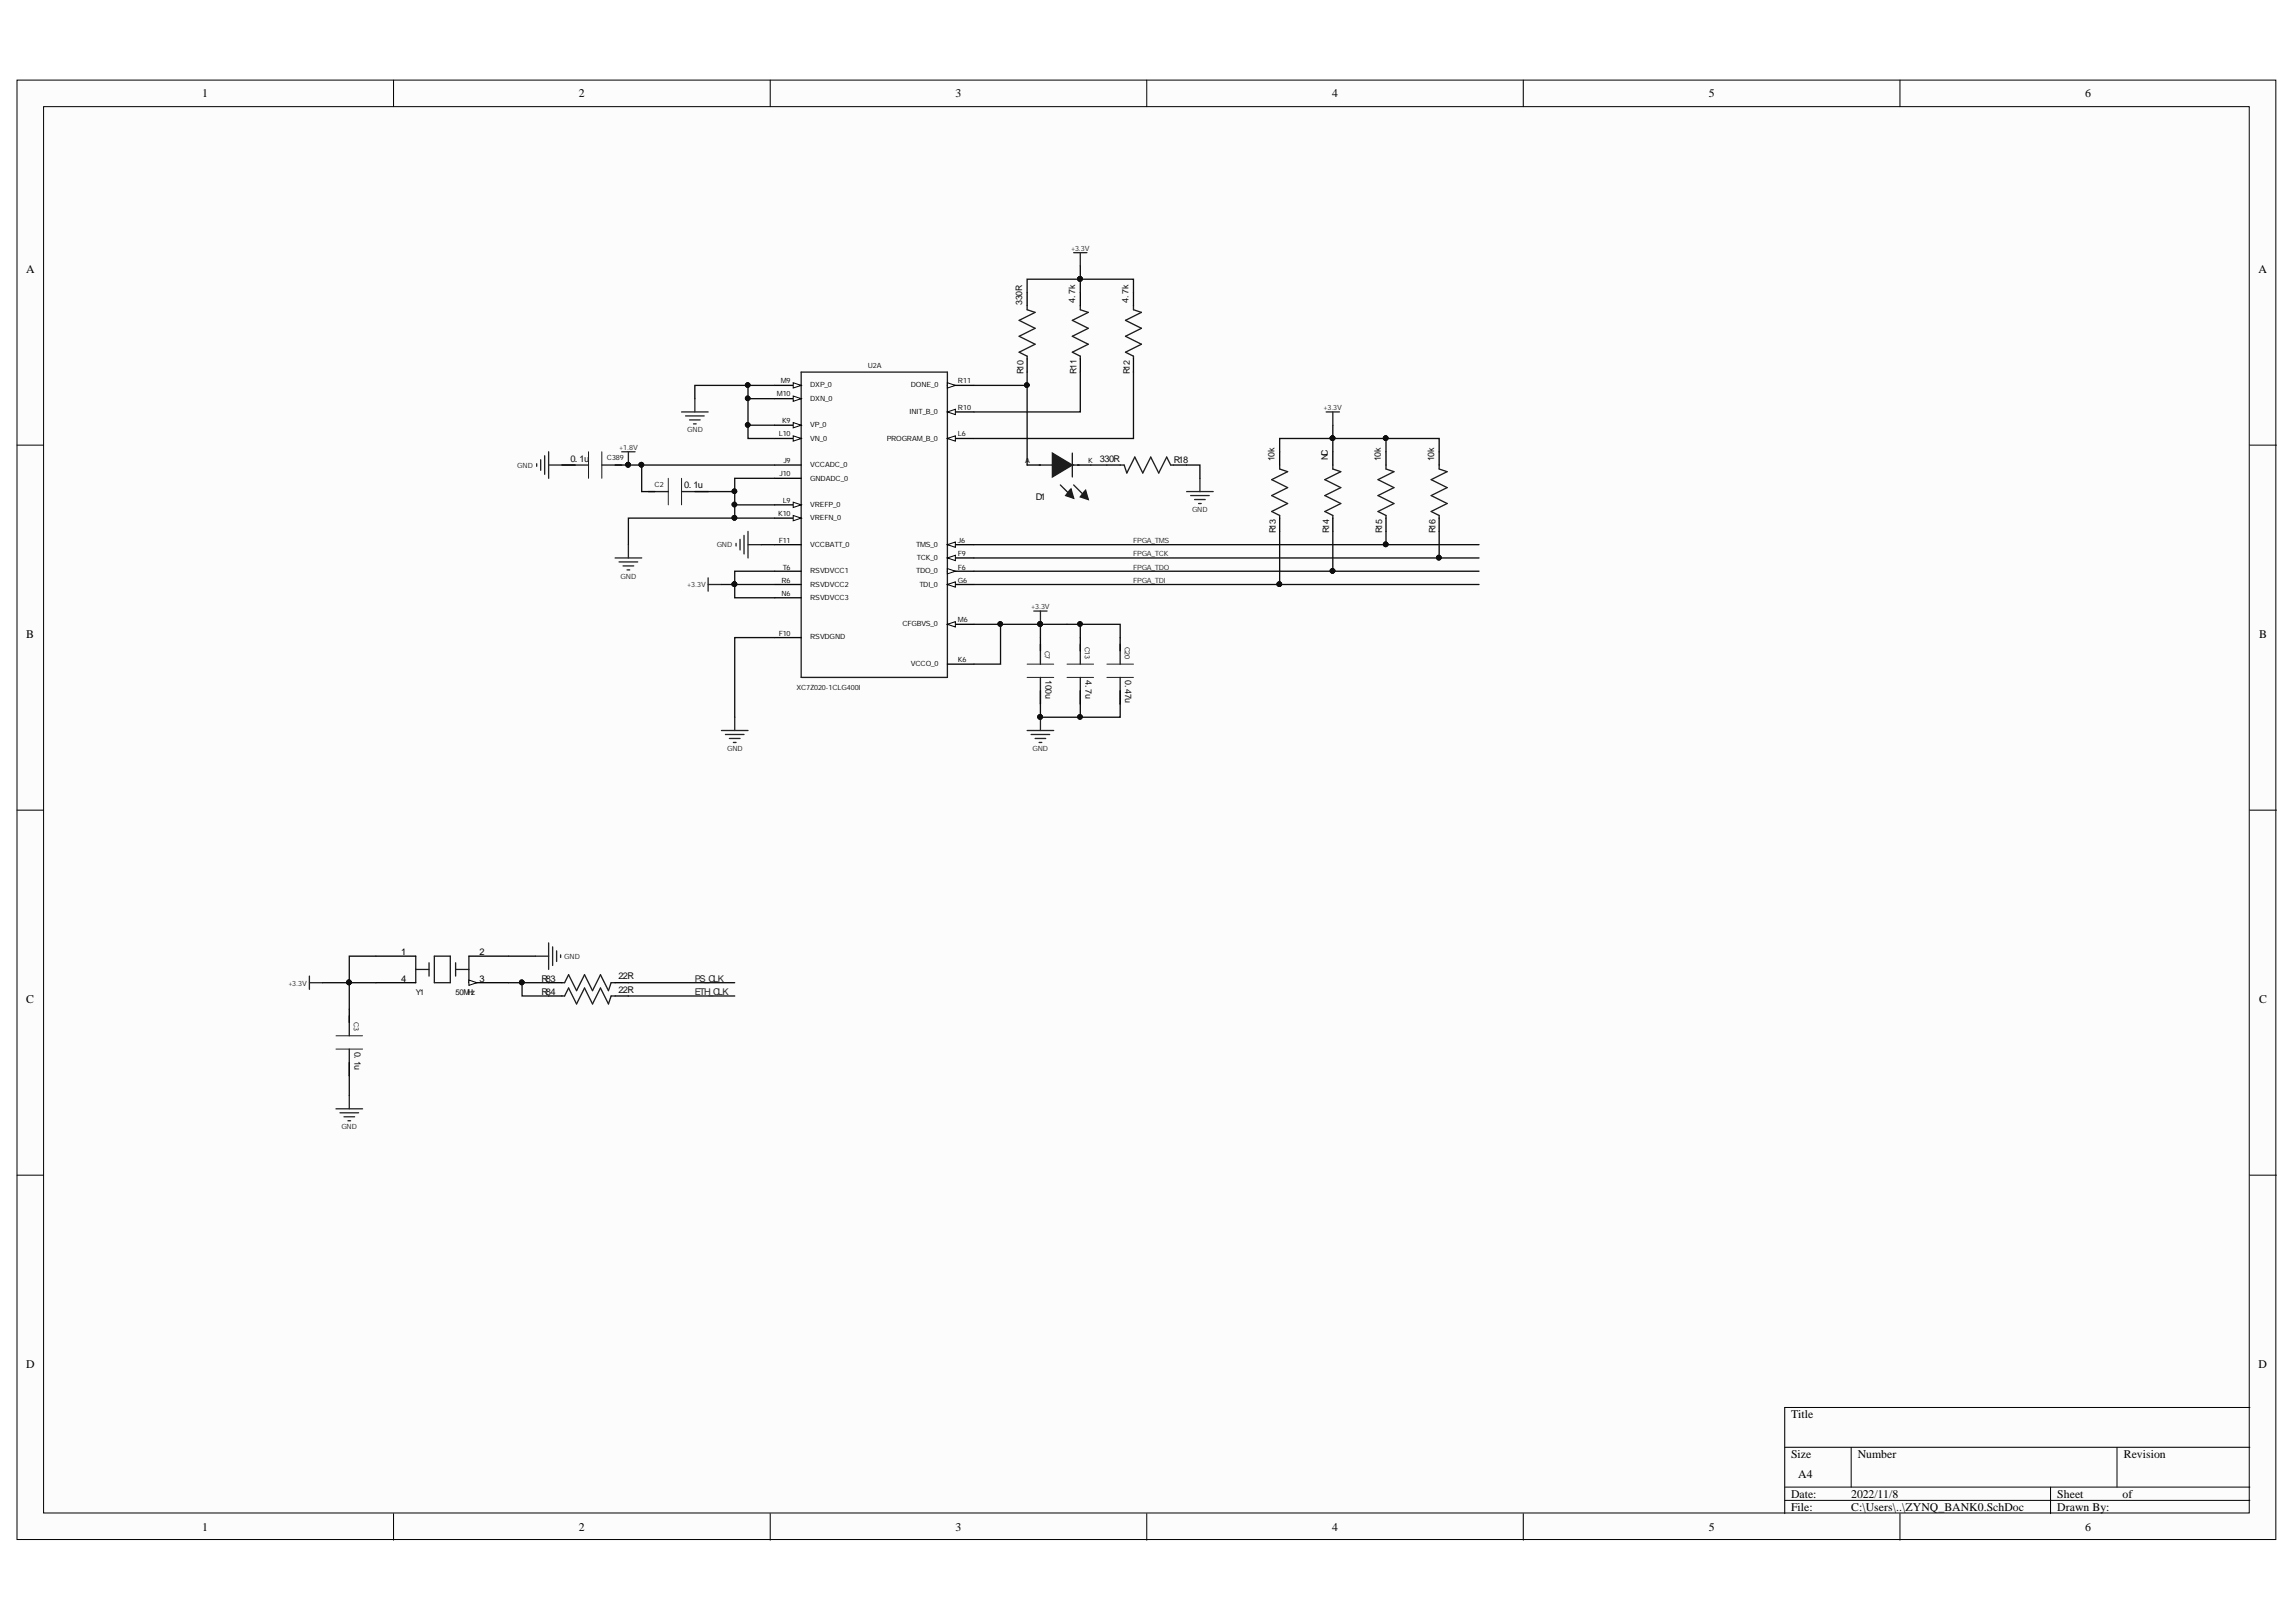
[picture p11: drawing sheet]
<svg xmlns="http://www.w3.org/2000/svg" width="297mm" height="210mm" viewBox="0 0 297 210" stroke-linecap="round" stroke-linejoin="round" font-family="sans-serif">
<defs><g id="words">
<g font-size="1.5">
<text x="26.1" y="12.6">1</text>
<text x="74.9" y="12.6">2</text>
<text x="123.6" y="12.6">3</text>
<text x="172.3" y="12.6">4</text>
<text x="221.1" y="12.6">5</text>
<text x="269.8" y="12.6">6</text>
<text x="3.4" y="35.3">A</text>
<text x="292.2" y="35.3">A</text>
<text x="3.4" y="82.6">B</text>
<text x="292.3" y="82.6">B</text>
<text x="3.4" y="129.8">C</text>
<text x="292.3" y="129.8">C</text>
<text x="3.4" y="177.1">D</text>
<text x="292.2" y="177.1">D</text>
<text x="231.7" y="183.5">Title</text>
<text x="231.7" y="188.7">Size</text>
<text x="232.6" y="191.3">A4</text>
<text x="240.3" y="188.7">Number</text>
<text x="274.8" y="188.7">Revision</text>
<text x="231.7" y="193.8">Date:</text>
<text x="231.7" y="195.5">File:</text>
<text x="239.5" y="193.8">2022/11/8</text>
<text x="239.5" y="195.5">C:\Users\..\ZYNQ_BANK0.SchDoc</text>
<text x="266.1" y="193.8">Sheet</text>
<text x="266.1" y="195.5">Drawn By:</text>
<text x="274.6" y="193.8">of</text>
<text x="26.1" y="198.1">1</text>
<text x="74.9" y="198.1">2</text>
<text x="123.6" y="198.1">3</text>
<text x="172.3" y="198.1">4</text>
<text x="221.1" y="198.1">5</text>
<text x="269.8" y="198.1">6</text>
</g>
<g font-size="1.2" fill="#0e0e0e">
<text x="132.2" y="39.4" transform="rotate(-90 132.2 39.4)">330R</text>
<text x="139.1" y="39.2" transform="rotate(-90 139.1 39.2)">4. 7k</text>
<text x="146" y="39.2" transform="rotate(-90 146 39.2)">4. 7k</text>
<text x="132.4" y="48.4" transform="rotate(-90 132.4 48.4)">R10</text>
<text x="139.3" y="48.3" transform="rotate(-90 139.3 48.3)">R11</text>
<text x="146.2" y="48.4" transform="rotate(-90 146.2 48.4)">R12</text>
<text x="73.8" y="59.7">0. 1u</text>
<text x="142.3" y="59.7">330R</text>
<text x="151.9" y="59.9">R18</text>
<text x="164.9" y="59.7" transform="rotate(-90 164.9 59.7)">10k</text>
<text x="171.8" y="59.5" transform="rotate(-90 171.8 59.5)">NC</text>
<text x="178.6" y="59.7" transform="rotate(-90 178.6 59.7)">10k</text>
<text x="185.5" y="59.7" transform="rotate(-90 185.5 59.7)">10k</text>
<text x="88.5" y="63.2">0. 1u</text>
<text x="134" y="64.7">D1</text>
<text x="165.1" y="69" transform="rotate(-90 165.1 69)">R13</text>
<text x="171.9" y="69" transform="rotate(-90 171.9 69)">R14</text>
<text x="178.8" y="69" transform="rotate(-90 178.8 69)">R15</text>
<text x="185.7" y="69" transform="rotate(-90 185.7 69)">R16</text>
<text x="135.3" y="88" transform="rotate(90 135.3 88)">100u</text>
<text x="140.4" y="88" transform="rotate(90 140.4 88)">4. 7u</text>
<text x="145.6" y="88" transform="rotate(90 145.6 88)">0. 47u</text>
<text x="70" y="127.1">R83</text>
<text x="70" y="128.8">R84</text>
<text x="80" y="126.7">22R</text>
<text x="80" y="128.4">22R</text>
<text x="45.8" y="136.1" transform="rotate(90 45.8 136.1)">0. 1u</text>
</g>
<g font-size="1.2">
<text x="51.9" y="123.6">1</text>
<text x="62" y="123.6">2</text>
<text x="51.9" y="127.1">4</text>
<text x="62" y="127.1">3</text>
</g>
<g font-size="1.2" fill="#262626">
<text x="89.9" y="127.1">PS_CLK</text>
<text x="89.9" y="128.8">ETH_CLK</text>
</g>
<g font-size="1" fill="#0e0e0e">
<text x="53.8" y="128.8">Y1</text>
<text x="58.9" y="128.8">50MHz</text>
</g>
<g font-size=".9" fill="#262626">
<text x="138.6" y="32.5">+3.3V</text>
<text x="171.2" y="53.1">+3.3V</text>
<text x="80.1" y="58.2">+1.8V</text>
<text x="88.9" y="56">GND</text>
<text x="66.9" y="60.5">GND</text>
<text x="92.7" y="70.8">GND</text>
<text x="146.6" y="70.2">FPGA_TMS</text>
<text x="146.6" y="71.9">FPGA_TCK</text>
<text x="154.2" y="66.3">GND</text>
<text x="80.3" y="74.9">GND</text>
<text x="88.9" y="76">+3.3V</text>
<text x="146.6" y="73.7">FPGA_TDO</text>
<text x="146.6" y="75.4">FPGA_TDI</text>
<text x="133.4" y="78.9">+3.3V</text>
<text x="94.1" y="97.2">GND</text>
<text x="133.6" y="97.2">GND</text>
<text x="73" y="124.1">GND</text>
<text x="37.3" y="127.6">+3.3V</text>
<text x="44.2" y="146.1">GND</text>
</g>
<g font-size=".9" fill="#0e0e0e">
<text x="112.3" y="47.6">U2A</text>
<text x="78.5" y="59.6">C389</text>
<text x="84.7" y="63.1">C2</text>
<text x="140.3" y="83.7" transform="rotate(90 140.3 83.7)">C13</text>
<text x="145.5" y="83.7" transform="rotate(90 145.5 83.7)">C20</text>
<text x="103" y="89.3">XC7Z020-1CLG400I</text>
<text x="135.2" y="84.2" transform="rotate(90 135.2 84.2)">C7</text>
<text x="45.8" y="132.3" transform="rotate(90 45.8 132.3)">C3</text>
</g>
<g font-size=".9">
<text x="100.5" y="51.3">M10</text>
<text x="101" y="49.6">M9</text>
<text x="104.8" y="50.1">DXP_0</text>
<text x="104.8" y="51.9">DXN_0</text>
<text x="117.7" y="53.6">INIT_B_0</text>
<text x="117.8" y="50.1">DONE_0</text>
<text x="123.9" y="49.6">R11</text>
<text x="123.9" y="53.1">R10</text>
<text x="100.8" y="56.5">L10</text>
<text x="101.2" y="54.8">K9</text>
<text x="101.3" y="59.9">J9</text>
<text x="104.8" y="57.1">VN_0</text>
<text x="104.8" y="55.3">VP_0</text>
<text x="114.7" y="57.1">PROGRAM_B_0</text>
<text x="123.9" y="56.5">L6</text>
<text x="132.6" y="59.9">A</text>
<text x="140.8" y="59.9">K</text>
<text x="100.8" y="61.6">J10</text>
<text x="101.3" y="65.1">L9</text>
<text x="104.8" y="62.2">GNDADC_0</text>
<text x="104.8" y="60.4">VCCADC_0</text>
<text x="104.8" y="65.6">VREFP_0</text>
<text x="100.7" y="66.8">K10</text>
<text x="100.8" y="70.2">F11</text>
<text x="104.8" y="70.7">VCCBATT_0</text>
<text x="104.8" y="67.3">VREFN_0</text>
<text x="118.5" y="70.7">TMS_0</text>
<text x="123.9" y="71.9">F9</text>
<text x="123.9" y="70.2">J6</text>
<text x="101.1" y="77.1">N6</text>
<text x="101.1" y="75.4">R6</text>
<text x="101.3" y="73.7">T6</text>
<text x="104.8" y="77.6">RSVDVCC3</text>
<text x="104.8" y="75.9">RSVDVCC2</text>
<text x="104.8" y="74.2">RSVDVCC1</text>
<text x="118.5" y="74.2">TDO_0</text>
<text x="118.6" y="72.4">TCK_0</text>
<text x="118.9" y="75.9">TDI_0</text>
<text x="123.9" y="75.4">G6</text>
<text x="123.9" y="73.7">F6</text>
<text x="100.8" y="82.2">F10</text>
<text x="104.8" y="82.8">RSVDGND</text>
<text x="116.7" y="81.1">CFGBVS_0</text>
<text x="123.9" y="80.6">M6</text>
<text x="117.8" y="86.2">VCCO_0</text>
<text x="123.9" y="85.7">K6</text>
</g>
</g></defs>
<g fill="#fcfcfc" stroke="#000" stroke-width=".13">
<path d="M2.2 10.4h292.2v188.8h-292.2z"/>
<path d="M5.6 13.8h285.4v182h-285.4z"/>
</g>
<g fill="none" stroke="#000" stroke-width=".13">
<path d="M50.9 10.4v3.4M99.6 10.4v3.4M148.4 10.4v3.4M197.1 10.4v3.4M245.8 10.4v3.4M2.2 57.6h3.4M291.1 57.6h3.4M2.2 104.8h3.4M291.1 104.8h3.4M2.2 152.1h3.4M291.1 152.1h3.4M50.9 195.9v3.4"/>
<path d="M99.6 195.9v3.4M148.4 195.9v3.4M197.1 195.9v3.4M230.9 187.3h60.2M230.9 192.4h60.2M230.9 194.2h60.2M239.5 187.3v5.1M245.8 195.9v3.4M265.3 192.4v3.5M273.9 187.3v5.1M291.1 182.1h-60.2v13.8"/>
</g>
<path d="M103.7 48.2h18.9v39.5h-18.9z" fill="none" stroke="#1c1c1c" stroke-width=".17"/>
<path d="M122.6 49.9h3.4" fill="none" stroke="#000" stroke-width=".17"/>
<path d="M122.6 49.5l1 .4-1 .3z" fill="#fcfcfc"/>
<path d="M122.6 49.5l1 .4-1 .3z" fill="none" stroke="#000" stroke-width=".13"/>
<path d="M100.2 49.9h3.5" fill="none" stroke="#000" stroke-width=".17"/>
<path d="M102.6 49.5l1.1 .4-1.1 .3z" fill="#fcfcfc"/>
<path d="M102.6 49.5l1.1 .4-1.1 .3z" fill="none" stroke="#000" stroke-width=".13"/>
<path d="M100.2 61.9h3.5M100.2 60.2h3.5M100.2 65.3h3.5" fill="none" stroke="#000" stroke-width=".17"/>
<path d="M102.6 65l1.1 .3-1.1 .4z" fill="#fcfcfc"/>
<path d="M102.6 65l1.1 .3-1.1 .4z" fill="none" stroke="#000" stroke-width=".13"/>
<path d="M100.2 56.7h3.5" fill="none" stroke="#000" stroke-width=".17"/>
<path d="M102.6 56.4l1.1 .3-1.1 .4z" fill="#fcfcfc"/>
<path d="M102.6 56.4l1.1 .3-1.1 .4z" fill="none" stroke="#000" stroke-width=".13"/>
<path d="M100.2 70.5h3.5M122.6 72.2h3.4" fill="none" stroke="#000" stroke-width=".17"/>
<path d="M122.6 72.2l1-.3v.6z" fill="#fcfcfc"/>
<path d="M122.6 72.2l1-.3v.6z" fill="none" stroke="#000" stroke-width=".13"/>
<path d="M100.2 51.6h3.5" fill="none" stroke="#000" stroke-width=".17"/>
<path d="M102.6 51.2l1.1 .4-1.1 .3z" fill="#fcfcfc"/>
<path d="M102.6 51.2l1.1 .4-1.1 .3z" fill="none" stroke="#000" stroke-width=".13"/>
<path d="M100.2 67.1h3.5" fill="none" stroke="#000" stroke-width=".17"/>
<path d="M102.6 66.7l1.1 .4-1.1 .3z" fill="#fcfcfc"/>
<path d="M102.6 66.7l1.1 .4-1.1 .3z" fill="none" stroke="#000" stroke-width=".13"/>
<path d="M100.2 55h3.5" fill="none" stroke="#000" stroke-width=".17"/>
<path d="M102.6 54.7l1.1 .3-1.1 .4z" fill="#fcfcfc"/>
<path d="M102.6 54.7l1.1 .3-1.1 .4z" fill="none" stroke="#000" stroke-width=".13"/>
<path d="M122.6 53.3h3.4M100.2 77.4h3.5M100.2 75.6h3.5M100.2 82.5h3.5" fill="none" stroke="#000" stroke-width=".17"/>
<path d="M122.6 53.3l1-.3v.7z" fill="#fcfcfc"/>
<path d="M122.6 53.3l1-.3v.7z" fill="none" stroke="#000" stroke-width=".13"/>
<path d="M122.6 75.6h3.4" fill="none" stroke="#000" stroke-width=".17"/>
<path d="M122.6 75.6l1-.3v.7z" fill="#fcfcfc"/>
<path d="M122.6 75.6l1-.3v.7z" fill="none" stroke="#000" stroke-width=".13"/>
<path d="M122.6 73.9h3.4" fill="none" stroke="#000" stroke-width=".17"/>
<path d="M122.6 73.6l1 .3-1 .4z" fill="#fcfcfc"/>
<path d="M122.6 73.6l1 .3-1 .4z" fill="none" stroke="#000" stroke-width=".13"/>
<path d="M100.2 73.9h3.5M122.6 80.8h3.4" fill="none" stroke="#000" stroke-width=".17"/>
<path d="M122.6 80.8l1-.4v.7z" fill="#fcfcfc"/>
<path d="M122.6 80.8l1-.4v.7z" fill="none" stroke="#000" stroke-width=".13"/>
<path d="M122.6 56.7h3.4" fill="none" stroke="#000" stroke-width=".17"/>
<path d="M122.6 56.7l1-.3v.7z" fill="#fcfcfc"/>
<path d="M122.6 56.7l1-.3v.7z" fill="none" stroke="#000" stroke-width=".13"/>
<path d="M122.6 70.5h3.4" fill="none" stroke="#000" stroke-width=".17"/>
<path d="M122.6 70.5l1-.4v.7z" fill="#fcfcfc"/>
<path d="M122.6 70.5l1-.4v.7z" fill="none" stroke="#000" stroke-width=".13"/>
<g fill="none" stroke="#000" stroke-width=".17">
<path d="M132.9 37.8v1.8M139.8 37.8v1.8M146.6 37.8v1.8M132.9 46.4v1.8M139.8 46.4v1.8M146.6 46.4v1.8M165.6 58.5v1.7M172.4 58.5v1.7M179.3 58.5v1.7M186.2 58.5v1.7M83 63.6h1.7M89.9 63.6h1.7"/>
<path d="M165.6 67.1v1.7M172.4 67.1v1.7M179.3 67.1v1.7M186.2 67.1v1.7M122.6 85.9h3.4M45.2 130.6v1.7M45.2 137.5v1.7M48.6 123.7h5.2M48.6 127.2h5.2M60.7 123.7h5.1M60.7 127.2h5.1"/>
</g>
<g fill="none" stroke="#1c1c1c" stroke-width=".17">
<path d="M132.9 39.6v.5l1 .3-2 1.1 2 1-2 1 2 1-2 1.1 1 .5v.3M139.8 39.6v.5l1 .3-2.1 1.1 2.1 1-2.1 1 2.1 1-2.1 1.1 1.1 .5v.3M146.6 39.6v.5l1.1 .3-2.1 1.1 2.1 1-2.1 1 2.1 1-2.1 1.1 1 .5v.3M83.9 63.6h2.6M88.2 63.6h3.4M165.6 60.2v.5l1 .3-2.1 1.1 2.1 1-2.1 1 2.1 1.1-2.1 1 1.1 .5v.4M172.4 60.2v.5l1.1 .3-2.1 1.1 2.1 1-2.1 1 2.1 1.1-2.1 1 1 .5v.4M179.3 60.2v.5l1 .3-2 1.1 2 1-2 1 2 1.1-2 1 1 .5v.4M186.2 60.2v.5l1 .3-2 1.1 2 1-2 1 2 1.1-2 1 1 .5v.4M45.2 131.5v2.5M45.2 135.8v3.4M53.8 125.5h1.7"/>
<path d="M53.8 123.7v3.5M55.5 124.6v1.7M56.2 123.7h2.1v3.5h-2.1zM58.9 124.6v1.7M58.9 125.5h1.8M60.7 123.7v3.5"/>
</g>
<path d="M86.5 61.9v3.4M88.2 61.9v3.4M43.5 134h3.4M43.5 135.8h3.4" fill="none" stroke="#1c1c1c" stroke-width=".13"/>
<path d="M60.7 126.8l1 .4-1 .3z" fill="#fcfcfc"/>
<path d="M60.7 126.8l1 .4-1 .3z" fill="none" stroke="#000" stroke-width=".13"/>
<path d="M138.7 58.6v3.1M134.4 60.2h5.2M134.6 83.4v2.5M134.6 87.7v3.4M139.8 83.4v2.5M139.8 87.7v3.4M144.9 83.4v2.5M144.9 87.7v3.4" fill="none" stroke="#1c1c1c" stroke-width=".17"/>
<path d="M132.9 85.9h3.4M132.9 87.7h3.4M138 85.9h3.5M138 87.7h3.5M143.2 85.9h3.4M143.2 87.7h3.4" fill="none" stroke="#1c1c1c" stroke-width=".13"/>
<path d="M134.6 82.5v1.7M134.6 89.4v1.7M139.8 82.5v1.7M139.8 89.4v1.7M144.9 82.5v1.7M144.9 89.4v1.7" fill="none" stroke="#000" stroke-width=".17"/>
<path d="M136.1 58.6l2.6 1.6h-2.6z" fill="#1c1c1c"/>
<path d="M136.1 58.6l2.6 1.6h-2.6z" fill="none" stroke="#1c1c1c" stroke-width=".17"/>
<path d="M136.1 60.2h2.6l-2.6 1.5z" fill="#1c1c1c"/>
<path d="M136.1 60.2h2.6l-2.6 1.5zM137.2 62.8l1.7 1.7" fill="none" stroke="#1c1c1c" stroke-width=".17"/>
<path d="M138.4 63.4l.2-.1 .3 1.2-1-.4z" fill-rule="evenodd" fill="#1c1c1c"/>
<path d="M138.4 63.4l.2-.1 .3 1.2-1-.4zM138.9 62.8l1.7 1.7" fill="none" stroke="#1c1c1c" stroke-width=".17"/>
<path d="M140.3 63.6l.1-.2 .4 1.2-1-.3z" fill-rule="evenodd" fill="#1c1c1c"/>
<path d="M72.7 60.2h3.4M77.9 60.2h2.5M140.3 63.6l.1-.2 .4 1.2-1-.3zM144.9 60.2h.5l.4 1 1-2.1 1 2.1 1.1-2.1 1 2.1 1-2.1 .6 1.1h.3M72.7 127.2h.3l.6-1.1 1 2.1 1-2.1 1.1 2.1 1-2.1 1 2.1 .4-1h.5M72.7 128.9h.3l.6-1 1 2 1-2 1.1 2 1-2 1 2 .4-1h.5" fill="none" stroke="#1c1c1c" stroke-width=".17"/>
<path d="M72.7 60.2h1.7M79.6 60.2h1.7M132.9 60.2h1.7M139.4 60.2h1.7M143.2 60.2h1.7M151.8 60.2h1.7M71 127.2h1.7M71 128.9h1.7M79.6 127.2h1.7M79.6 128.9h1.7" fill="none" stroke="#000" stroke-width=".17"/>
<g fill="none" stroke="#262626" stroke-width=".17">
<path d="M138.9 32.7h1.7M139.8 32.7v1.7M69.9 59.5v1.4M70.5 59v2.4M71 58.5v3.4M80.4 58.5h1.8M81.3 58.5v1.7M88.2 53.3h3.4M88.7 53.8h2.4M89.2 54.3h1.4M89.7 54.9h.4M89.9 51.6v1.7"/>
<path d="M171.6 53.3h1.7M172.4 53.3v1.7M69.4 60v.4M71 60.2h1.7M79.6 72.2h3.4M80.1 72.7h2.4M80.6 73.2h1.4M81.1 73.8h.4M81.3 70.5v1.7M91.6 74.8v1.7M91.6 75.6h1.7M95.2 70.3v.4"/>
<path d="M95.7 69.8v1.4M96.3 69.3v2.4M96.8 68.8v3.4M96.8 70.5h1.7M133.7 79.1h1.8M134.6 79.1v1.7M153.5 63.6h3.5M154 64.1h2.4M154.5 64.6h1.4M155.1 65.2h.3M155.2 61.9v1.7M93.3 94.5h3.5"/>
<path d="M93.8 95.1h2.5M94.4 95.6h1.3M94.9 96.1h.3M95.1 92.8v1.7M132.9 94.5h3.4M133.4 95.1h2.4M133.9 95.6h1.4M134.4 96.1h.4M134.6 92.8v1.7M40 126.3v1.7M40 127.2h1.7M69.3 123.7h1.7"/>
<path d="M71 122v3.5M71.5 122.5v2.4M72 123v1.4M72.5 123.6v.3M43.5 143.5h3.4M44 144h2.4M44.5 144.5h1.4M45 145h.4M45.2 141.8v1.7"/>
</g>
<g fill="#0e0e0e" stroke="#0e0e0e" stroke-width=".13">
<circle cx="134.6" cy="80.8" r=".3"/>
<circle cx="81.3" cy="60.1" r=".3"/>
<circle cx="134.6" cy="92.8" r=".3"/>
<circle cx="95" cy="67" r=".3"/>
<circle cx="139.7" cy="36.1" r=".3"/>
<circle cx="172.4" cy="56.7" r=".3"/>
<circle cx="179.3" cy="56.7" r=".3"/>
<circle cx="95" cy="75.6" r=".3"/>
<circle cx="45.1" cy="127.1" r=".3"/>
<circle cx="179.3" cy="70.4" r=".3"/>
<circle cx="186.1" cy="72.2" r=".3"/>
<circle cx="172.4" cy="73.9" r=".3"/>
<circle cx="165.5" cy="75.6" r=".3"/>
<circle cx="83" cy="60.1" r=".3"/>
<circle cx="67.5" cy="127.1" r=".3"/>
<circle cx="132.8" cy="49.8" r=".3"/>
<circle cx="95" cy="65.3" r=".3"/>
<circle cx="95" cy="63.6" r=".3"/>
<circle cx="129.4" cy="80.8" r=".3"/>
<circle cx="139.7" cy="92.8" r=".3"/>
<circle cx="139.7" cy="80.8" r=".3"/>
<circle cx="96.7" cy="55" r=".3"/>
<circle cx="96.7" cy="51.5" r=".3"/>
<circle cx="96.7" cy="49.8" r=".3"/>
</g>
<g fill="none" stroke="#0e0e0e" stroke-width=".17">
<path d="M132.9 37.8v-1.7h13.7v1.7M139.8 34.4v3.4M96.8 55v1.7h3.4M96.8 49.9v1.7M100.2 51.6h-3.4v3.4h3.4M100.2 49.9h-10.3v1.7M126 49.9h6.9M132.9 48.2v12M139.8 48.2v5.1h-13.8M146.6 48.2v8.5h-20.6M172.4 55v3.5M179.3 56.7h-13.7v1.8"/>
<path d="M179.3 56.7h6.9v1.8M179.3 56.7v1.8M81.3 60.2h18.9M83 60.2v3.4M91.6 63.6h3.5M93.3 75.6h6.9M95.1 67.1h-13.8v3.4M95.1 67.1h5.1M98.5 70.5h1.7M100.2 73.9h-5.1v3.5h5.1M100.2 65.3h-5.1v1.8M100.2 61.9h-5.1v3.4"/>
<path d="M126 70.5h65.3M126 75.6h65.3M126 72.2h65.3M126 73.9h65.3M141.1 60.2h2.1M153.5 60.2h1.7v1.7M165.6 68.8v6.8M172.4 68.8v5.1M179.3 68.8v1.7M186.2 68.8v3.4M100.2 82.5h-5.1v10.3M126 80.8h3.4v5.1h-3.4"/>
<path d="M129.4 80.8h15.5v1.7M134.6 91.1v1.7h10.3v-1.7M134.6 80.8v1.7M139.8 80.8v1.7M139.8 91.1v1.7M41.7 127.2h6.9M45.2 139.2v2.6M48.6 123.7h-3.4v6.9M65.8 127.2h5.2M65.8 123.7h3.5M67.5 127.2v1.7h3.5M81.3 127.2h13.8"/>
<path d="M81.3 128.9h13.8"/>
</g>
<path d="M76.1 58.5v3.4M77.9 58.5v3.4" fill="none" stroke="#1c1c1c" stroke-width=".13"/>
<use href="#words"/>
</svg>
